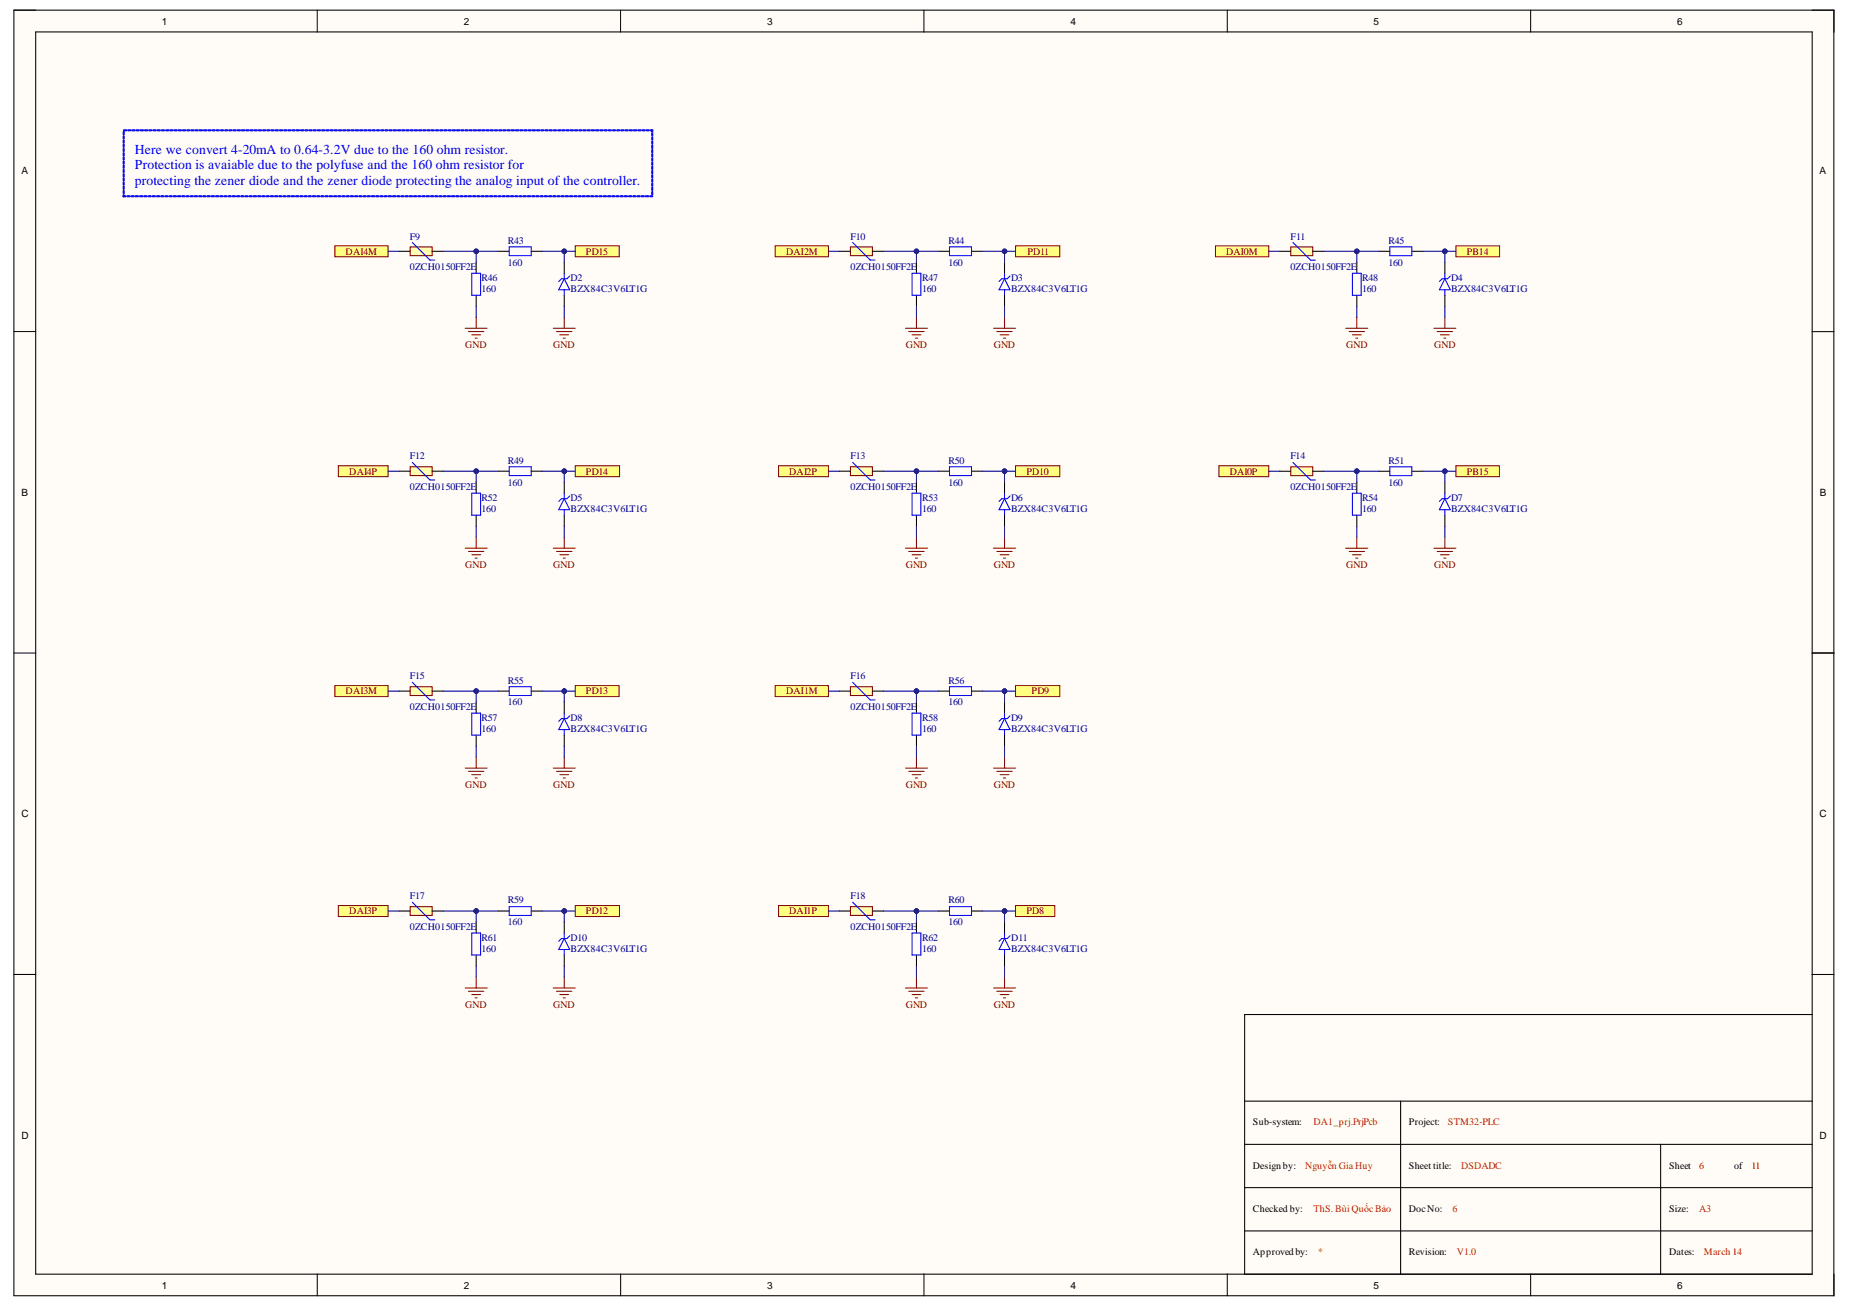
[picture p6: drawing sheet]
<svg xmlns="http://www.w3.org/2000/svg" width="297mm" height="210mm" viewBox="0 0 297 210" stroke-linecap="round" stroke-linejoin="round" font-family="sans-serif">
<defs><g id="words">
<g font-size="2.2" fill="#00f">
<text x="21.7" y="24.7">Here we convert 4-20mA to 0.64-3.2V due to the 160 ohm resistor.</text>
<text x="21.7" y="27.1">Protection is avaiable due to the polyfuse and the 160 ohm resistor for</text>
<text x="21.7" y="29.7">protecting the zener diode and the zener diode protecting the analog input of the controller.</text>
</g>
<g font-size="1.6">
<text x="26" y="4">1</text>
<text x="74.4" y="4">2</text>
<text x="123.2" y="4">3</text>
<text x="171.9" y="4">4</text>
<text x="220.5" y="4">5</text>
<text x="269.3" y="4">6</text>
<text x="3.5" y="28">A</text>
<text x="292.1" y="28">A</text>
<text x="3.5" y="79.6">B</text>
<text x="292.2" y="79.6">B</text>
<text x="3.5" y="131.3">C</text>
<text x="292.1" y="131.3">C</text>
<text x="3.5" y="182.8">D</text>
<text x="201.2" y="180.6">Sub-system:</text>
<text x="226.2" y="180.6">Project:</text>
<text x="292.1" y="182.8">D</text>
<text x="201.2" y="187.7">Design by:</text>
<text x="226.2" y="187.7">Sheet title:</text>
<text x="268" y="187.7">Sheet</text>
<text x="278.4" y="187.7">of</text>
<text x="201.2" y="194.6">Checked by:</text>
<text x="226.2" y="194.6">DocNo:</text>
<text x="268" y="194.6">Size:</text>
<text x="201.2" y="201.5">Approved by:</text>
<text x="226.2" y="201.5">Revision:</text>
<text x="268" y="201.5">Dates:</text>
<text x="26" y="206.9">1</text>
<text x="74.4" y="206.9">2</text>
<text x="123.2" y="206.9">3</text>
<text x="171.9" y="206.9">4</text>
<text x="220.5" y="206.9">5</text>
<text x="269.3" y="206.9">6</text>
</g>
<g font-size="1.6" fill="#800000">
<text x="55.5" y="40.9">DAI4M</text>
<text x="94.1" y="40.9">PD15</text>
<text x="126.2" y="40.9">DAI2M</text>
<text x="165" y="40.9">PD11</text>
<text x="196.9" y="40.9">DAI0M</text>
<text x="235.5" y="40.9">PB14</text>
<text x="74.7" y="55.9">GND</text>
<text x="88.8" y="55.9">GND</text>
<text x="145.4" y="55.9">GND</text>
<text x="159.6" y="55.9">GND</text>
<text x="216.2" y="55.9">GND</text>
<text x="230.3" y="55.9">GND</text>
<text x="56.1" y="76.3">DAI4P</text>
<text x="94.1" y="76.3">PD14</text>
<text x="126.7" y="76.3">DAI2P</text>
<text x="164.8" y="76.3">PD10</text>
<text x="197.5" y="76.3">DAI0P</text>
<text x="235.5" y="76.3">PB15</text>
<text x="74.7" y="91.2">GND</text>
<text x="88.8" y="91.2">GND</text>
<text x="145.4" y="91.2">GND</text>
<text x="159.6" y="91.2">GND</text>
<text x="216.2" y="91.2">GND</text>
<text x="230.3" y="91.2">GND</text>
<text x="55.5" y="111.5">DAI3M</text>
<text x="94.1" y="111.5">PD13</text>
<text x="126.2" y="111.5">DAI1M</text>
<text x="165.6" y="111.5">PD9</text>
<text x="74.7" y="126.5">GND</text>
<text x="88.8" y="126.5">GND</text>
<text x="145.4" y="126.5">GND</text>
<text x="159.6" y="126.5">GND</text>
<text x="56.1" y="146.8">DAI3P</text>
<text x="94.1" y="146.8">PD12</text>
<text x="126.7" y="146.8">DAI1P</text>
<text x="164.8" y="146.8">PD8</text>
<text x="74.7" y="161.9">GND</text>
<text x="88.8" y="161.9">GND</text>
<text x="145.4" y="161.9">GND</text>
<text x="159.6" y="161.9">GND</text>
</g>
<g font-size="1.6" fill="#000080">
<text x="65.8" y="38.5">F9</text>
<text x="81.6" y="39.1">R43</text>
<text x="136.5" y="38.5">F10</text>
<text x="152.3" y="39.1">R44</text>
<text x="207.2" y="38.5">F11</text>
<text x="222.9" y="39.1">R45</text>
<text x="65.8" y="43.4">0ZCH0150FF2E</text>
<text x="77.3" y="45.1">R46</text>
<text x="77.3" y="46.9">160</text>
<text x="81.6" y="42.7">160</text>
<text x="91.6" y="45.1">D2</text>
<text x="91.6" y="46.9">BZX84C3V6LT1G</text>
<text x="136.5" y="43.4">0ZCH0150FF2E</text>
<text x="148" y="45.1">R47</text>
<text x="148" y="46.9">160</text>
<text x="152.3" y="42.7">160</text>
<text x="162.3" y="45.1">D3</text>
<text x="162.3" y="46.9">BZX84C3V6LT1G</text>
<text x="207.2" y="43.4">0ZCH0150FF2E</text>
<text x="218.7" y="45.1">R48</text>
<text x="218.7" y="46.9">160</text>
<text x="222.9" y="42.7">160</text>
<text x="233" y="45.1">D4</text>
<text x="233" y="46.9">BZX84C3V6LT1G</text>
<text x="65.8" y="73.7">F12</text>
<text x="81.6" y="74.5">R49</text>
<text x="136.5" y="73.7">F13</text>
<text x="152.3" y="74.5">R50</text>
<text x="207.2" y="73.7">F14</text>
<text x="222.9" y="74.5">R51</text>
<text x="65.8" y="78.7">0ZCH0150FF2E</text>
<text x="77.3" y="80.5">R52</text>
<text x="77.3" y="82.3">160</text>
<text x="81.6" y="78">160</text>
<text x="91.6" y="80.5">D5</text>
<text x="91.6" y="82.3">BZX84C3V6LT1G</text>
<text x="136.5" y="78.7">0ZCH0150FF2E</text>
<text x="148" y="80.5">R53</text>
<text x="148" y="82.3">160</text>
<text x="152.3" y="78">160</text>
<text x="162.3" y="80.5">D6</text>
<text x="162.3" y="82.3">BZX84C3V6LT1G</text>
<text x="207.2" y="78.7">0ZCH0150FF2E</text>
<text x="218.7" y="80.5">R54</text>
<text x="218.7" y="82.3">160</text>
<text x="222.9" y="78">160</text>
<text x="233" y="80.5">D7</text>
<text x="233" y="82.3">BZX84C3V6LT1G</text>
<text x="65.8" y="109">F15</text>
<text x="81.6" y="109.8">R55</text>
<text x="81.6" y="113.3">160</text>
<text x="136.5" y="109">F16</text>
<text x="152.3" y="109.8">R56</text>
<text x="152.3" y="113.3">160</text>
<text x="65.8" y="114">0ZCH0150FF2E</text>
<text x="77.3" y="115.8">R57</text>
<text x="77.3" y="117.6">160</text>
<text x="91.6" y="115.8">D8</text>
<text x="91.6" y="117.6">BZX84C3V6LT1G</text>
<text x="136.5" y="114">0ZCH0150FF2E</text>
<text x="148" y="115.8">R58</text>
<text x="148" y="117.6">160</text>
<text x="162.3" y="115.8">D9</text>
<text x="162.3" y="117.6">BZX84C3V6LT1G</text>
<text x="65.8" y="144.4">F17</text>
<text x="65.8" y="149.4">0ZCH0150FF2E</text>
<text x="81.6" y="145.1">R59</text>
<text x="81.6" y="148.6">160</text>
<text x="136.5" y="144.4">F18</text>
<text x="136.5" y="149.4">0ZCH0150FF2E</text>
<text x="152.3" y="145.1">R60</text>
<text x="152.3" y="148.6">160</text>
<text x="77.3" y="151.1">R61</text>
<text x="77.3" y="152.8">160</text>
<text x="91.6" y="151.1">D10</text>
<text x="91.6" y="152.8">BZX84C3V6LT1G</text>
<text x="148" y="151.1">R62</text>
<text x="148" y="152.8">160</text>
<text x="162.3" y="151.1">D11</text>
<text x="162.3" y="152.8">BZX84C3V6LT1G</text>
</g>
<g font-size="1.6" fill="#f00">
<text x="210.9" y="180.6">DA1_prj.PrjPcb</text>
<text x="232.5" y="180.6">STM32-PLC</text>
<text x="209.6" y="187.7">Nguyễn Gia Huy</text>
<text x="234.6" y="187.7">DSDADC</text>
<text x="272.8" y="187.7">6</text>
<text x="281.2" y="187.7">11</text>
<text x="210.9" y="194.6">ThS. BùiQuốcBảo</text>
<text x="233.2" y="194.6">6</text>
<text x="272.8" y="194.6">A3</text>
<text x="211.7" y="201.5">*</text>
<text x="233.9" y="201.5">V1.0</text>
<text x="273.6" y="201.5">March 14</text>
</g>
</g></defs>
<g fill="#fffcf8">
<path d="M2.2 1.6h292.3v206.5h-292.3z" fill-rule="evenodd"/>
<path d="M5.8 5.2h285.1v199.4h-285.1z" fill-rule="evenodd"/>
</g>
<g fill="none" stroke="#000" stroke-width=".16">
<path d="M2.2 1.6h3.6M50.9 1.6v3.6M99.6 1.6v3.6M148.3 1.6v3.6M197.1 1.6v3.6M245.8 1.6v3.6M290.9 1.6h3.6v3.6M2.2 53.3h3.6M290.9 53.3h3.6M2.2 104.9h3.6M290.9 104.9h3.6M2.2 156.5h3.6"/>
<path d="M290.9 156.5h3.6M50.9 204.6v3.5M99.6 204.6v3.5M148.4 204.6v3.5M197.1 204.6v3.5M245.8 204.6v3.5M294.5 204.6v3.5"/>
</g>
<g fill="none" stroke="#000" stroke-width=".17">
<path d="M2.2 1.6h292.2v206.5h-292.2zM5.7 5.1h285.3v199.5h-285.3zM76.5 42.1v1.8M76.5 47.4v1.8M80 40.4h1.8M85.3 40.4h1.8M90.6 42.1v1.8M90.6 47.4v1.8M291 104.9h3.5M199.8 176.8h91.2M224.9 176.8v27.8M291 162.9h-91.2v41.7"/>
<path d="M199.8 183.8h91.2M199.8 190.7h91.2M199.8 197.7h91.2M266.6 183.8v20.8"/>
</g>
<path d="M81.8 39.6h3.5v1.5h-3.5zM75.7 43.9h1.5v3.5h-1.5zM90.6 44.8l.9 1.7h-1.8zM90.6 43.9v.9M90.6 46.5v.9M91.5 44.3l-.5 .5h-.8l-.5 .4" fill="none" stroke="#00f" stroke-width=".17"/>
<path d="M74.7 52.7h3.5M75.2 53.2h2.5M75.7 53.8h1.5M76.3 54.3h.3M76.5 50.9v1.8M88.8 52.7h3.6M89.4 53.2h2.4M89.9 53.8h1.4M90.4 54.3h.4M90.6 50.9v1.8" fill="none" stroke="#800000" stroke-width=".17"/>
<path d="M53.8 39.5h8.5v1.7h-8.5z" fill-rule="evenodd" fill="#ffff80"/>
<path d="M53.8 39.5h8.5v1.7h-8.5z" fill="none" stroke="#800000" stroke-width=".16"/>
<path d="M92.4 39.5h7v1.7h-7z" fill-rule="evenodd" fill="#ffff80"/>
<path d="M92.4 39.5h7v1.7h-7z" fill="none" stroke="#800000" stroke-width=".16"/>
<path d="M76.5 77.4v1.8M80 75.7h1.8M85.3 75.7h1.8M90.6 77.4v1.8M76.5 82.7v1.8M90.6 82.7v1.8" fill="none" stroke="#000" stroke-width=".17"/>
<path d="M75.7 79.2h1.5v3.5h-1.5zM81.8 75h3.5v1.4h-3.5zM90.6 79.2v.9M91.5 79.6l-.5 .5h-.8l-.5 .4M90.6 80.1l.9 1.8h-1.8zM90.6 81.9v.8" fill="none" stroke="#00f" stroke-width=".17"/>
<path d="M74.7 88h3.5M75.2 88.6h2.5M75.7 89.1h1.5M76.3 89.6h.3M76.5 86.3v1.7M88.8 88h3.6M89.4 88.6h2.4M89.9 89.1h1.4M90.4 89.6h.4M90.6 86.3v1.7" fill="none" stroke="#800000" stroke-width=".17"/>
<path d="M54.3 74.8h8v1.8h-8z" fill-rule="evenodd" fill="#ffff80"/>
<path d="M54.3 74.8h8v1.8h-8z" fill="none" stroke="#800000" stroke-width=".16"/>
<path d="M92.4 74.8h7.1v1.8h-7.1z" fill-rule="evenodd" fill="#ffff80"/>
<path d="M92.4 74.8h7.1v1.8h-7.1z" fill="none" stroke="#800000" stroke-width=".16"/>
<path d="M76.5 112.8v1.7M76.5 118.1v1.7M80 111h1.8M85.3 111h1.8M90.6 112.8v1.7M90.6 118.1v1.7" fill="none" stroke="#000" stroke-width=".17"/>
<path d="M75.7 114.5h1.5v3.6h-1.5zM81.8 110.3h3.5v1.4h-3.5zM90.6 115.4l.9 1.8h-1.8zM90.6 114.5v.9M90.6 117.2v.9M91.5 115l-.5 .4h-.8l-.5 .4" fill="none" stroke="#00f" stroke-width=".17"/>
<path d="M74.7 123.4h3.5M75.2 123.9h2.5M75.7 124.4h1.5M76.3 124.9h.3M76.5 121.6v1.8M88.8 123.4h3.6M89.4 123.9h2.4M89.9 124.4h1.4M90.4 124.9h.4M90.6 121.6v1.8" fill="none" stroke="#800000" stroke-width=".17"/>
<path d="M53.8 110.1h8.5v1.8h-8.5z" fill-rule="evenodd" fill="#ffff80"/>
<path d="M53.8 110.1h8.5v1.8h-8.5z" fill="none" stroke="#800000" stroke-width=".16"/>
<path d="M92.4 110.1h7v1.8h-7z" fill-rule="evenodd" fill="#ffff80"/>
<path d="M92.4 110.1h7v1.8h-7z" fill="none" stroke="#800000" stroke-width=".16"/>
<path d="M76.5 148.1v1.7M76.5 153.4v1.7M80 146.3h1.8M85.3 146.3h1.8M90.6 148.1v1.7M90.6 153.4v1.7" fill="none" stroke="#000" stroke-width=".17"/>
<path d="M75.7 149.8h1.5v3.6h-1.5zM81.8 145.6h3.5v1.4h-3.5zM90.6 150.7l.9 1.8h-1.8zM90.6 149.8v.9M90.6 152.5v.9M91.5 150.3l-.5 .4h-.8l-.5 .5" fill="none" stroke="#00f" stroke-width=".17"/>
<path d="M74.7 158.7h3.5M75.2 159.2h2.5M75.7 159.7h1.5M76.5 156.9v1.8M88.8 158.7h3.6M89.4 159.2h2.4M89.9 159.7h1.4M90.6 156.9v1.8M76.3 160.3h.3M90.4 160.3h.4" fill="none" stroke="#800000" stroke-width=".17"/>
<path d="M54.3 145.4h8v1.8h-8z" fill-rule="evenodd" fill="#ffff80"/>
<path d="M54.3 145.4h8v1.8h-8z" fill="none" stroke="#800000" stroke-width=".16"/>
<path d="M92.4 145.4h7.1v1.8h-7.1z" fill-rule="evenodd" fill="#ffff80"/>
<path d="M92.4 145.4h7.1v1.8h-7.1z" fill="none" stroke="#800000" stroke-width=".16"/>
<path d="M147.1 42.1v1.8M147.1 47.4v1.8M150.7 40.4h1.8M156 40.4h1.8M161.3 42.1v1.8M161.3 47.4v1.8" fill="none" stroke="#000" stroke-width=".17"/>
<path d="M152.5 39.6h3.5v1.5h-3.5zM146.4 43.9h1.5v3.5h-1.5zM161.3 44.8l.9 1.7h-1.8zM161.3 43.9v.9M161.3 46.5v.9M162.2 44.3l-.5 .5h-.9l-.4 .4" fill="none" stroke="#00f" stroke-width=".17"/>
<path d="M145.4 52.7h3.5M145.9 53.2h2.5M146.4 53.8h1.5M147 54.3h.3M147.1 50.9v1.8M159.5 52.7h3.6M160.1 53.2h2.4M160.6 53.8h1.4M161.1 54.3h.4M161.3 50.9v1.8" fill="none" stroke="#800000" stroke-width=".17"/>
<path d="M124.5 39.5h8.5v1.7h-8.5z" fill-rule="evenodd" fill="#ffff80"/>
<path d="M124.5 39.5h8.5v1.7h-8.5z" fill="none" stroke="#800000" stroke-width=".16"/>
<path d="M163.1 39.5h7.1v1.7h-7.1z" fill-rule="evenodd" fill="#ffff80"/>
<path d="M163.1 39.5h7.1v1.7h-7.1z" fill="none" stroke="#800000" stroke-width=".16"/>
<path d="M147.1 77.4v1.8M150.7 75.7h1.8M156 75.7h1.8M161.3 77.4v1.8M147.1 82.7v1.8M161.3 82.7v1.8" fill="none" stroke="#000" stroke-width=".17"/>
<path d="M146.4 79.2h1.5v3.5h-1.5zM152.5 75h3.5v1.4h-3.5zM161.3 79.2v.9M162.2 79.6l-.5 .5h-.9l-.4 .4M161.3 80.1l.9 1.8h-1.8zM161.3 81.9v.8" fill="none" stroke="#00f" stroke-width=".17"/>
<path d="M145.4 88h3.5M145.9 88.6h2.5M146.4 89.1h1.5M147 89.6h.3M147.1 86.3v1.7M159.5 88h3.6M160.1 88.6h2.4M160.6 89.1h1.4M161.1 89.6h.4M161.3 86.3v1.7" fill="none" stroke="#800000" stroke-width=".17"/>
<path d="M125 74.8h8v1.8h-8z" fill-rule="evenodd" fill="#ffff80"/>
<path d="M125 74.8h8v1.8h-8z" fill="none" stroke="#800000" stroke-width=".16"/>
<path d="M163.1 74.8h7.1v1.8h-7.1z" fill-rule="evenodd" fill="#ffff80"/>
<path d="M163.1 74.8h7.1v1.8h-7.1z" fill="none" stroke="#800000" stroke-width=".16"/>
<path d="M147.1 112.8v1.7M147.1 118.1v1.7M150.7 111h1.8M156 111h1.8M161.3 112.8v1.7M161.3 118.1v1.7" fill="none" stroke="#000" stroke-width=".17"/>
<path d="M146.4 114.5h1.5v3.6h-1.5zM152.5 110.3h3.5v1.4h-3.5zM161.3 115.4l.9 1.8h-1.8zM161.3 114.5v.9M161.3 117.2v.9M162.2 115l-.5 .4h-.9l-.4 .4" fill="none" stroke="#00f" stroke-width=".17"/>
<path d="M145.4 123.4h3.5M145.9 123.9h2.5M146.4 124.4h1.5M147 124.9h.3M147.1 121.6v1.8M159.5 123.4h3.6M160.1 123.9h2.4M160.6 124.4h1.4M161.1 124.9h.4M161.3 121.6v1.8" fill="none" stroke="#800000" stroke-width=".17"/>
<path d="M124.5 110.1h8.5v1.8h-8.5z" fill-rule="evenodd" fill="#ffff80"/>
<path d="M124.5 110.1h8.5v1.8h-8.5z" fill="none" stroke="#800000" stroke-width=".16"/>
<path d="M163.1 110.1h7.1v1.8h-7.1z" fill-rule="evenodd" fill="#ffff80"/>
<path d="M163.1 110.1h7.1v1.8h-7.1z" fill="none" stroke="#800000" stroke-width=".16"/>
<path d="M147.1 148.1v1.7M147.1 153.4v1.7M150.7 146.3h1.8M156 146.3h1.8M161.3 148.1v1.7M161.3 153.4v1.7" fill="none" stroke="#000" stroke-width=".17"/>
<path d="M146.4 149.8h1.5v3.6h-1.5zM152.5 145.6h3.5v1.4h-3.5zM161.3 150.7l.9 1.8h-1.8zM161.3 149.8v.9M161.3 152.5v.9M162.2 150.3l-.5 .4h-.9l-.4 .5" fill="none" stroke="#00f" stroke-width=".17"/>
<path d="M145.4 158.7h3.5M145.9 159.2h2.5M146.4 159.7h1.5M147.1 156.9v1.8M159.5 158.7h3.6M160.1 159.2h2.4M160.6 159.7h1.4M161.3 156.9v1.8M147 160.3h.3M161.1 160.3h.4" fill="none" stroke="#800000" stroke-width=".17"/>
<path d="M125 145.4h8v1.8h-8z" fill-rule="evenodd" fill="#ffff80"/>
<path d="M125 145.4h8v1.8h-8z" fill="none" stroke="#800000" stroke-width=".16"/>
<path d="M163.1 145.4h6.3v1.8h-6.3z" fill-rule="evenodd" fill="#ffff80"/>
<path d="M163.1 145.4h6.3v1.8h-6.3z" fill="none" stroke="#800000" stroke-width=".16"/>
<path d="M217.9 42.1v1.8M217.9 47.4v1.8M221.4 40.4h1.8M226.7 40.4h1.7M232 42.1v1.8M232 47.4v1.8" fill="none" stroke="#000" stroke-width=".17"/>
<path d="M223.2 39.6h3.5v1.5h-3.5zM217.1 43.9h1.5v3.5h-1.5zM232 44.8l.9 1.7h-1.8zM232 43.9v.9M232 46.5v.9M232.9 44.3l-.5 .5h-.9l-.4 .4" fill="none" stroke="#00f" stroke-width=".17"/>
<path d="M216.1 52.7h3.5M216.6 53.2h2.5M217.1 53.8h1.5M217.7 54.3h.3M217.9 51v1.7M230.2 52.7h3.6M230.8 53.2h2.4M231.3 53.8h1.4M231.8 54.3h.4M232 51v1.7" fill="none" stroke="#800000" stroke-width=".17"/>
<path d="M195.2 39.5h8.5v1.7h-8.5z" fill-rule="evenodd" fill="#ffff80"/>
<path d="M195.2 39.5h8.5v1.7h-8.5z" fill="none" stroke="#800000" stroke-width=".16"/>
<path d="M233.8 39.5h7v1.7h-7z" fill-rule="evenodd" fill="#ffff80"/>
<path d="M233.8 39.5h7v1.7h-7z" fill="none" stroke="#800000" stroke-width=".16"/>
<path d="M217.9 77.4v1.8M221.4 75.7h1.8M226.7 75.7h1.7M232 77.4v1.8M217.9 82.7v1.8M232 82.7v1.8" fill="none" stroke="#000" stroke-width=".17"/>
<path d="M217.1 79.2h1.5v3.5h-1.5zM223.2 75h3.5v1.4h-3.5zM232 79.2v.9M232.9 79.7l-.5 .4h-.9l-.4 .4M232 80.1l.9 1.8h-1.8zM232 81.9v.8" fill="none" stroke="#00f" stroke-width=".17"/>
<path d="M216.1 88h3.5M216.6 88.6h2.5M217.1 89.1h1.5M217.7 89.6h.3M217.9 86.3v1.7M230.2 88h3.6M230.8 88.6h2.4M231.3 89.1h1.4M231.8 89.6h.4M232 86.3v1.7" fill="none" stroke="#800000" stroke-width=".17"/>
<path d="M195.7 74.8h8v1.8h-8z" fill-rule="evenodd" fill="#ffff80"/>
<path d="M195.7 74.8h8v1.8h-8z" fill="none" stroke="#800000" stroke-width=".16"/>
<path d="M233.8 74.8h6.9v1.8h-6.9z" fill-rule="evenodd" fill="#ffff80"/>
<path d="M233.8 74.8h6.9v1.8h-6.9z" fill="none" stroke="#800000" stroke-width=".16"/>
<path d="M19.8 31.3l.1 .1v.2zM19.8 30.6l.1 .1v.4zM19.8 29.9l.1 .1v.4zM19.8 29.3h.1v.4zM19.8 28.6h.1v.5zM19.8 27.9l.1 .1v.4zM19.8 27.2l.1 .1v.4zM19.8 26.6h.1v.4zM19.8 25.9h.1v.5zM19.8 25.2l.1 .1v.4zM19.8 24.5l.1 .1v.4zM19.8 23.9h.1v.4zM19.8 23.2h.1v.5zM19.8 22.5l.1 .1v.4zM19.8 21.8l.1 .1v.4zM19.8 21.2h.1v.4zM19.9 20.9h.4l-.4 .1zM20.5 20.9h.5l-.4 .1zM21.2 20.9h.5l-.4 .1zM21.9 20.9h.5l-.5 .1zM22.6 20.9h.4l-.4 .1zM23.2 20.9h.5l-.4 .1zM23.9 20.9h.5l-.4 .1zM24.6 20.9h.5l-.4 .1zM25.3 20.9h.4l-.4 .1zM25.9 20.9h.5l-.4 .1zM26.6 20.9h.5l-.4 .1zM27.3 20.9h.5l-.4 .1zM28 20.9h.5l-.5 .1zM28.7 20.9h.4l-.4 .1zM29.3 20.9h.5l-.4 .1zM30 20.9h.5l-.4 .1zM30.7 20.9h.5l-.5 .1zM31.4 20.9h.4l-.4 .1zM32 20.9h.5l-.4 .1zM32.7 20.9h.5l-.4 .1zM33.4 20.9h.5l-.5 .1zM34.1 20.9h.4l-.4 .1zM34.7 20.9h.5l-.4 .1zM35.4 20.9h.5l-.4 .1zM36.1 20.9h.5l-.4 .1zM36.8 20.9h.5l-.5 .1zM37.4 20.9h.5l-.4 .1zM38.1 20.9h.5l-.4 .1zM38.8 20.9h.5l-.4 .1zM39.5 20.9h.5l-.5 .1zM40.2 20.9h.4l-.4 .1zM40.8 20.9h.5l-.4 .1zM41.5 20.9h.5l-.4 .1zM42.2 20.9h.5l-.5 .1zM42.9 20.9h.4l-.4 .1zM43.5 20.9h.5l-.4 .1zM44.2 20.9h.5l-.4 .1zM44.9 20.9h.5l-.4 .1zM45.6 20.9h.5l-.5 .1zM46.2 20.9h.5l-.4 .1zM46.9 20.9h.5l-.4 .1zM47.6 20.9h.5l-.4 .1zM48.3 20.9h.5l-.5 .1zM49 20.9h.4l-.4 .1zM49.6 20.9h.5l-.4 .1zM50.3 20.9h.5l-.4 .1zM51 20.9h.5l-.5 .1zM51.7 20.9h.4l-.4 .1zM52.3 20.9h.5l-.4 .1zM53 20.9h.5l-.4 .1zM53.7 20.9h.5l-.4 .1zM54.4 20.9h.5l-.5 .1zM55 20.9h.5l-.4 .1zM55.7 20.9h.5l-.4 .1zM56.4 20.9h.5l-.4 .1zM57.1 20.9h.5l-.5 .1zM57.8 20.9h.4l-.4 .1zM58.4 20.9h.5l-.4 .1zM59.1 20.9h.5l-.4 .1zM59.8 20.9h.5l-.5 .1zM60.5 20.9h.4l-.4 .1zM61.1 20.9h.5l-.4 .1zM61.8 20.9h.5l-.4 .1zM62.5 20.9h.5l-.4 .1zM63.2 20.9h.5l-.5 .1zM63.8 20.9h.5l-.4 .1zM64.5 20.9h.5l-.4 .1zM65.2 20.9h.5l-.4 .1zM65.9 20.9h.5l-.5 .1zM66.6 20.9h.4l-.4 .1zM67.2 20.9h.5l-.4 .1zM67.9 20.9h.5l-.4 .1zM68.6 20.9h.5l-.5 .1zM69.3 20.9h.4l-.4 .1zM69.9 20.9h.5l-.4 .1zM70.6 20.9h.5l-.4 .1zM71.3 20.9h.5l-.5 .1zM72 20.9h.4l-.4 .1zM72.6 20.9h.5l-.4 .1zM73.3 20.9h.5l-.4 .1zM74 20.9h.5l-.4 .1zM74.7 20.9h.5l-.5 .1zM75.3 20.9h.5l-.4 .1zM76 20.9h.5l-.4 .1zM76.7 20.9h.5l-.4 .1zM77.4 20.9h.5l-.5 .1zM78.1 20.9h.4l-.4 .1zM78.7 20.9h.5l-.4 .1zM79.4 20.9h.5l-.4 .1zM80.1 20.9h.5l-.5 .1zM80.8 20.9h.4l-.4 .1zM81.4 20.9h.5l-.4 .1zM82.1 20.9h.5l-.4 .1zM82.8 20.9h.5l-.4 .1zM83.5 20.9h.5l-.5 .1zM84.1 20.9h.5l-.4 .1zM84.8 20.9h.5l-.4 .1zM85.5 20.9h.5l-.4 .1zM86.2 20.9h.5l-.5 .1zM86.9 20.9h.4l-.4 .1zM87.5 20.9h.5l-.4 .1zM88.2 20.9h.5l-.4 .1zM88.9 20.9h.5l-.5 .1zM89.6 20.9h.4l-.4 .1zM90.2 20.9h.5l-.4 .1zM90.9 20.9h.5l-.4 .1zM91.6 20.9h.5l-.4 .1zM92.3 20.9h.5l-.5 .1zM92.9 20.9h.5l-.4 .1zM93.6 20.9h.5l-.4 .1zM94.3 20.9h.5l-.4 .1zM95 20.9h.5l-.5 .1zM95.7 20.9h.4l-.4 .1zM96.3 20.9h.5l-.4 .1zM97 20.9h.5l-.4 .1zM97.7 20.9h.5l-.5 .1zM98.4 20.9h.4l-.4 .1zM99 20.9h.5l-.4 .1zM99.7 20.9h.5l-.4 .1zM100.4 20.9h.5l-.4 .1zM101.1 20.9h.5l-.5 .1zM101.7 20.9h.5l-.4 .1zM102.4 20.9h.5l-.4 .1zM103.1 20.9h.5l-.4 .1zM103.8 20.9h.5l-.5 .1zM104.5 20.9l.3-.1v.3h-.1l-.1-.2 .1 .1h-.2zM104.7 21.3l.1 .1-.1 .4zM104.7 22l.1 .1-.1 .4zM104.7 22.7h.1l-.1 .5zM104.7 23.4h.1l-.1 .4zM104.7 24l.1 .1-.1 .4zM104.7 24.7l.1 .1-.1 .4zM104.7 25.4h.1l-.1 .5zM104.7 26.1h.1l-.1 .4zM104.7 26.7l.1 .1-.1 .4zM104.7 27.4l.1 .1-.1 .4zM104.7 28.1h.1l-.1 .5zM104.7 28.8h.1l-.1 .4zM104.7 29.4l.1 .1-.1 .4zM104.7 30.1l.1 .1-.1 .4zM104.7 30.8l.1 .1-.1 .4zM104.3 31.5h.5l-.4 .1zM103.7 31.5h.4l-.4 .1zM103 31.5h.5l-.5 .1zM102.3 31.5h.5l-.4 .1zM101.6 31.5h.5l-.4 .1zM101 31.5h.4l-.4 .1zM100.3 31.5h.5l-.5 .1zM99.6 31.5h.5l-.4 .1zM98.9 31.5h.5l-.4 .1zM98.2 31.5h.5l-.4 .1zM97.6 31.5h.5l-.5 .1zM96.9 31.5h.5l-.4 .1zM96.2 31.5h.5l-.4 .1zM95.5 31.5h.5l-.4 .1zM94.9 31.5h.4l-.4 .1zM94.2 31.5h.5l-.5 .1zM93.5 31.5h.5l-.4 .1zM92.8 31.5h.5l-.4 .1zM92.2 31.5h.4l-.4 .1zM91.5 31.5h.5l-.5 .1zM90.8 31.5h.5l-.4 .1zM90.1 31.5h.5l-.4 .1zM89.4 31.5h.5l-.4 .1zM88.8 31.5h.5l-.5 .1zM88.1 31.5h.5l-.4 .1zM87.4 31.5h.5l-.4 .1zM86.7 31.5h.5l-.4 .1zM86.1 31.5h.4l-.4 .1zM85.4 31.5h.5l-.5 .1zM84.7 31.5h.5l-.4 .1zM84 31.5h.5l-.4 .1zM83.4 31.5h.4l-.4 .1zM82.7 31.5h.5l-.5 .1zM82 31.5h.5l-.4 .1zM81.3 31.5h.5l-.4 .1zM80.6 31.5h.5l-.4 .1zM80 31.5h.5l-.5 .1zM79.3 31.5h.5l-.4 .1zM78.6 31.5h.5l-.4 .1zM77.9 31.5h.5l-.4 .1zM77.3 31.5h.4l-.4 .1zM76.6 31.5h.5l-.5 .1zM75.9 31.5h.5l-.4 .1zM75.2 31.5h.5l-.4 .1zM74.6 31.5h.4l-.4 .1zM73.9 31.5h.5l-.5 .1zM73.2 31.5h.5l-.4 .1zM72.5 31.5h.5l-.4 .1zM71.8 31.5h.5l-.4 .1zM71.2 31.5h.4l-.4 .1zM70.5 31.5h.5l-.4 .1zM69.8 31.5h.5l-.4 .1zM69.1 31.5h.5l-.4 .1zM68.5 31.5h.4l-.4 .1zM67.8 31.5h.5l-.5 .1zM67.1 31.5h.5l-.4 .1zM66.4 31.5h.5l-.4 .1zM65.8 31.5h.4l-.4 .1zM65.1 31.5h.5l-.5 .1zM64.4 31.5h.5l-.4 .1zM63.7 31.5h.5l-.4 .1zM63 31.5h.5l-.4 .1zM62.4 31.5h.5l-.5 .1zM61.7 31.5h.5l-.4 .1zM61 31.5h.5l-.4 .1zM60.3 31.5h.5l-.4 .1zM59.7 31.5h.4l-.4 .1zM59 31.5h.5l-.5 .1zM58.3 31.5h.5l-.4 .1zM57.6 31.5h.5l-.4 .1zM57 31.5h.4l-.4 .1zM56.3 31.5h.5l-.5 .1zM55.6 31.5h.5l-.4 .1zM54.9 31.5h.5l-.4 .1zM54.2 31.5h.5l-.4 .1zM53.6 31.5h.5l-.5 .1zM52.9 31.5h.5l-.4 .1zM52.2 31.5h.5l-.4 .1zM51.5 31.5h.5l-.4 .1zM50.9 31.5h.4l-.4 .1zM50.2 31.5h.5l-.5 .1zM49.5 31.5h.5l-.4 .1zM48.8 31.5h.5l-.4 .1zM48.2 31.5h.4l-.4 .1zM47.5 31.5h.5l-.5 .1zM46.8 31.5h.5l-.4 .1zM46.1 31.5h.5l-.4 .1zM45.5 31.5h.4l-.4 .1zM44.8 31.5h.5l-.5 .1zM44.1 31.5h.5l-.4 .1zM43.4 31.5h.5l-.4 .1zM42.7 31.5h.5l-.4 .1zM42.1 31.5h.4l-.4 .1zM41.4 31.5h.5l-.5 .1zM40.7 31.5h.5l-.4 .1zM40 31.5h.5l-.4 .1zM39.4 31.5h.4l-.4 .1zM38.7 31.5h.5l-.5 .1zM38 31.5h.5l-.4 .1zM37.3 31.5h.5l-.4 .1zM36.7 31.5h.4l-.4 .1zM36 31.5h.5l-.5 .1zM35.3 31.5h.5l-.4 .1zM34.6 31.5h.5l-.4 .1zM33.9 31.5h.5l-.4 .1zM33.3 31.5h.4l-.4 .1zM32.6 31.5h.5l-.5 .1zM31.9 31.5h.5l-.4 .1zM31.2 31.5h.5l-.4 .1zM30.6 31.5h.4l-.4 .1zM29.9 31.5h.5l-.5 .1zM29.2 31.5h.5l-.4 .1zM28.5 31.5h.5l-.4 .1zM27.9 31.5h.4l-.4 .1zM27.2 31.5h.5l-.5 .1zM26.5 31.5h.5l-.4 .1zM25.8 31.5h.5l-.4 .1zM25.1 31.5h.5l-.4 .1zM24.5 31.5h.5l-.5 .1zM23.8 31.5h.5l-.4 .1zM23.1 31.5h.5l-.4 .1zM22.4 31.5h.5l-.4 .1zM21.8 31.5h.4l-.4 .1zM21.1 31.5h.5l-.5 .1zM20.4 31.5h.5l-.4 .1zM19.8 31.5h.4l-.3 .1z" fill="#00f" stroke="#00f" stroke-width=".16"/>
<path d="M71.2 40.4h8.8" fill="none" stroke="#000080" stroke-width=".17"/>
<circle cx="76.5" cy="40.4" r=".35" fill="#000080"/>
<circle cx="76.5" cy="40.4" r=".35" fill="none" stroke="#000080" stroke-width=".16"/>
<path d="M76.5 40.4v1.7" fill="none" stroke="#000080" stroke-width=".17"/>
<circle cx="76.5" cy="40.4" r=".35" fill="#000080"/>
<circle cx="76.5" cy="40.4" r=".35" fill="none" stroke="#000080" stroke-width=".16"/>
<path d="M87.1 40.4h3.5v1.7" fill="none" stroke="#000080" stroke-width=".17"/>
<circle cx="90.6" cy="40.4" r=".35" fill="#000080"/>
<circle cx="90.6" cy="40.4" r=".35" fill="none" stroke="#000080" stroke-width=".16"/>
<path d="M62.3 40.4h1.8M90.6 40.4h1.8" fill="none" stroke="#000080" stroke-width=".17"/>
<circle cx="90.6" cy="40.4" r=".35" fill="#000080"/>
<circle cx="90.6" cy="40.4" r=".35" fill="none" stroke="#000080" stroke-width=".16"/>
<path d="M76.5 49.2v1.7M90.6 49.2v1.7M71.2 75.7h8.8" fill="none" stroke="#000080" stroke-width=".17"/>
<circle cx="76.5" cy="75.7" r=".35" fill="#000080"/>
<circle cx="76.5" cy="75.7" r=".35" fill="none" stroke="#000080" stroke-width=".16"/>
<path d="M76.5 75.7v1.7" fill="none" stroke="#000080" stroke-width=".17"/>
<circle cx="76.5" cy="75.7" r=".35" fill="#000080"/>
<circle cx="76.5" cy="75.7" r=".35" fill="none" stroke="#000080" stroke-width=".16"/>
<path d="M87.1 75.7h3.5v1.7" fill="none" stroke="#000080" stroke-width=".17"/>
<circle cx="90.6" cy="75.7" r=".35" fill="#000080"/>
<circle cx="90.6" cy="75.7" r=".35" fill="none" stroke="#000080" stroke-width=".16"/>
<path d="M62.3 75.7h1.8M90.6 75.7h1.8" fill="none" stroke="#000080" stroke-width=".17"/>
<circle cx="90.6" cy="75.7" r=".35" fill="#000080"/>
<circle cx="90.6" cy="75.7" r=".35" fill="none" stroke="#000080" stroke-width=".16"/>
<path d="M76.5 84.5v1.8M90.6 84.5v1.8M71.2 111h8.8" fill="none" stroke="#000080" stroke-width=".17"/>
<circle cx="76.5" cy="111" r=".35" fill="#000080"/>
<circle cx="76.5" cy="111" r=".35" fill="none" stroke="#000080" stroke-width=".16"/>
<path d="M76.5 111v1.8" fill="none" stroke="#000080" stroke-width=".17"/>
<circle cx="76.5" cy="111" r=".35" fill="#000080"/>
<circle cx="76.5" cy="111" r=".35" fill="none" stroke="#000080" stroke-width=".16"/>
<path d="M87.1 111h3.5v1.8" fill="none" stroke="#000080" stroke-width=".17"/>
<circle cx="90.6" cy="111" r=".35" fill="#000080"/>
<circle cx="90.6" cy="111" r=".35" fill="none" stroke="#000080" stroke-width=".16"/>
<path d="M62.3 111h1.8M90.6 111h1.8" fill="none" stroke="#000080" stroke-width=".17"/>
<circle cx="90.6" cy="111" r=".35" fill="#000080"/>
<circle cx="90.6" cy="111" r=".35" fill="none" stroke="#000080" stroke-width=".16"/>
<path d="M76.5 119.8v1.8M90.6 119.8v1.8M71.2 146.3h8.8" fill="none" stroke="#000080" stroke-width=".17"/>
<circle cx="76.5" cy="146.3" r=".35" fill="#000080"/>
<circle cx="76.5" cy="146.3" r=".35" fill="none" stroke="#000080" stroke-width=".16"/>
<path d="M76.5 146.3v1.8" fill="none" stroke="#000080" stroke-width=".17"/>
<circle cx="76.5" cy="146.3" r=".35" fill="#000080"/>
<circle cx="76.5" cy="146.3" r=".35" fill="none" stroke="#000080" stroke-width=".16"/>
<path d="M87.1 146.3h3.5v1.8" fill="none" stroke="#000080" stroke-width=".17"/>
<circle cx="90.6" cy="146.3" r=".35" fill="#000080"/>
<circle cx="90.6" cy="146.3" r=".35" fill="none" stroke="#000080" stroke-width=".16"/>
<path d="M62.3 146.3h1.8M90.6 146.3h1.8" fill="none" stroke="#000080" stroke-width=".17"/>
<circle cx="90.6" cy="146.3" r=".35" fill="#000080"/>
<circle cx="90.6" cy="146.3" r=".35" fill="none" stroke="#000080" stroke-width=".16"/>
<path d="M141.8 40.4h8.9M76.5 155.1v1.8M90.6 155.1v1.8" fill="none" stroke="#000080" stroke-width=".17"/>
<circle cx="147.1" cy="40.4" r=".35" fill="#000080"/>
<circle cx="147.1" cy="40.4" r=".35" fill="none" stroke="#000080" stroke-width=".16"/>
<path d="M147.1 40.4v1.7" fill="none" stroke="#000080" stroke-width=".17"/>
<circle cx="147.1" cy="40.4" r=".35" fill="#000080"/>
<circle cx="147.1" cy="40.4" r=".35" fill="none" stroke="#000080" stroke-width=".16"/>
<path d="M157.8 40.4h3.5v1.7" fill="none" stroke="#000080" stroke-width=".17"/>
<circle cx="161.3" cy="40.4" r=".35" fill="#000080"/>
<circle cx="161.3" cy="40.4" r=".35" fill="none" stroke="#000080" stroke-width=".16"/>
<path d="M161.3 40.4h1.8" fill="none" stroke="#000080" stroke-width=".17"/>
<circle cx="161.3" cy="40.4" r=".35" fill="#000080"/>
<circle cx="161.3" cy="40.4" r=".35" fill="none" stroke="#000080" stroke-width=".16"/>
<path d="M147.1 49.2v1.7M161.3 49.2v1.7M141.8 75.7h8.9" fill="none" stroke="#000080" stroke-width=".17"/>
<circle cx="147.1" cy="75.7" r=".35" fill="#000080"/>
<circle cx="147.1" cy="75.7" r=".35" fill="none" stroke="#000080" stroke-width=".16"/>
<path d="M147.1 75.7v1.7" fill="none" stroke="#000080" stroke-width=".17"/>
<circle cx="147.1" cy="75.7" r=".35" fill="#000080"/>
<circle cx="147.1" cy="75.7" r=".35" fill="none" stroke="#000080" stroke-width=".16"/>
<path d="M157.8 75.7h3.5v1.7" fill="none" stroke="#000080" stroke-width=".17"/>
<circle cx="161.3" cy="75.7" r=".35" fill="#000080"/>
<circle cx="161.3" cy="75.7" r=".35" fill="none" stroke="#000080" stroke-width=".16"/>
<path d="M161.3 75.7h1.8" fill="none" stroke="#000080" stroke-width=".17"/>
<circle cx="161.3" cy="75.7" r=".35" fill="#000080"/>
<circle cx="161.3" cy="75.7" r=".35" fill="none" stroke="#000080" stroke-width=".16"/>
<path d="M147.1 84.5v1.8M161.3 84.5v1.8M141.8 111h8.9" fill="none" stroke="#000080" stroke-width=".17"/>
<circle cx="147.1" cy="111" r=".35" fill="#000080"/>
<circle cx="147.1" cy="111" r=".35" fill="none" stroke="#000080" stroke-width=".16"/>
<path d="M147.1 111v1.8" fill="none" stroke="#000080" stroke-width=".17"/>
<circle cx="147.1" cy="111" r=".35" fill="#000080"/>
<circle cx="147.1" cy="111" r=".35" fill="none" stroke="#000080" stroke-width=".16"/>
<path d="M157.8 111h3.5v1.8" fill="none" stroke="#000080" stroke-width=".17"/>
<circle cx="161.3" cy="111" r=".35" fill="#000080"/>
<circle cx="161.3" cy="111" r=".35" fill="none" stroke="#000080" stroke-width=".16"/>
<path d="M161.3 111h1.8" fill="none" stroke="#000080" stroke-width=".17"/>
<circle cx="161.3" cy="111" r=".35" fill="#000080"/>
<circle cx="161.3" cy="111" r=".35" fill="none" stroke="#000080" stroke-width=".16"/>
<path d="M147.1 119.8v1.8M161.3 119.8v1.8M141.8 146.3h8.9" fill="none" stroke="#000080" stroke-width=".17"/>
<circle cx="147.1" cy="146.3" r=".35" fill="#000080"/>
<circle cx="147.1" cy="146.3" r=".35" fill="none" stroke="#000080" stroke-width=".16"/>
<path d="M147.1 146.3v1.8" fill="none" stroke="#000080" stroke-width=".17"/>
<circle cx="147.1" cy="146.3" r=".35" fill="#000080"/>
<circle cx="147.1" cy="146.3" r=".35" fill="none" stroke="#000080" stroke-width=".16"/>
<path d="M157.8 146.3h3.5v1.8" fill="none" stroke="#000080" stroke-width=".17"/>
<circle cx="161.3" cy="146.3" r=".35" fill="#000080"/>
<circle cx="161.3" cy="146.3" r=".35" fill="none" stroke="#000080" stroke-width=".16"/>
<path d="M161.3 146.3h1.8" fill="none" stroke="#000080" stroke-width=".17"/>
<circle cx="161.3" cy="146.3" r=".35" fill="#000080"/>
<circle cx="161.3" cy="146.3" r=".35" fill="none" stroke="#000080" stroke-width=".16"/>
<path d="M212.5 40.4h8.9M147.1 155.1v1.8M161.3 155.1v1.8" fill="none" stroke="#000080" stroke-width=".17"/>
<circle cx="217.8" cy="40.4" r=".35" fill="#000080"/>
<circle cx="217.8" cy="40.4" r=".35" fill="none" stroke="#000080" stroke-width=".16"/>
<path d="M217.9 40.4v1.7" fill="none" stroke="#000080" stroke-width=".17"/>
<circle cx="217.8" cy="40.4" r=".35" fill="#000080"/>
<circle cx="217.8" cy="40.4" r=".35" fill="none" stroke="#000080" stroke-width=".16"/>
<path d="M228.4 40.4h3.6v1.7" fill="none" stroke="#000080" stroke-width=".17"/>
<circle cx="232" cy="40.4" r=".35" fill="#000080"/>
<circle cx="232" cy="40.4" r=".35" fill="none" stroke="#000080" stroke-width=".16"/>
<path d="M203.7 40.4h1.8M232 40.4h1.8" fill="none" stroke="#000080" stroke-width=".17"/>
<circle cx="232" cy="40.4" r=".35" fill="#000080"/>
<circle cx="232" cy="40.4" r=".35" fill="none" stroke="#000080" stroke-width=".16"/>
<path d="M217.9 49.2v1.8M232 49.2v1.8M212.5 75.7h8.9" fill="none" stroke="#000080" stroke-width=".17"/>
<circle cx="217.8" cy="75.7" r=".35" fill="#000080"/>
<circle cx="217.8" cy="75.7" r=".35" fill="none" stroke="#000080" stroke-width=".16"/>
<path d="M217.9 75.7v1.7" fill="none" stroke="#000080" stroke-width=".17"/>
<circle cx="217.8" cy="75.7" r=".35" fill="#000080"/>
<circle cx="217.8" cy="75.7" r=".35" fill="none" stroke="#000080" stroke-width=".16"/>
<path d="M228.4 75.7h3.6v1.7" fill="none" stroke="#000080" stroke-width=".17"/>
<circle cx="232" cy="75.7" r=".35" fill="#000080"/>
<circle cx="232" cy="75.7" r=".35" fill="none" stroke="#000080" stroke-width=".16"/>
<path d="M203.7 75.7h1.8M232 75.7h1.8" fill="none" stroke="#000080" stroke-width=".17"/>
<circle cx="232" cy="75.7" r=".35" fill="#000080"/>
<circle cx="232" cy="75.7" r=".35" fill="none" stroke="#000080" stroke-width=".16"/>
<path d="M133 40.4h1.8M133 75.7h1.8M217.9 84.5v1.8M232 84.5v1.8M133 111h1.8M133 146.3h1.8" fill="none" stroke="#000080" stroke-width=".17"/>
<path d="M65.8 39.6h3.6v1.5h-3.6z" fill-rule="evenodd" fill="#ffffb0"/>
<path d="M65.8 39.6h3.6v1.5h-3.6z" fill="none" stroke="#800000" stroke-width=".17"/>
<path d="M66.2 38.9l2.8 2.9h.8" fill="none" stroke="#00f" stroke-width=".17"/>
<path d="M64.1 40.4h1.7M69.4 40.4h1.8" fill="none" stroke="#000" stroke-width=".17"/>
<path d="M65.8 75h3.6v1.4h-3.6z" fill-rule="evenodd" fill="#ffffb0"/>
<path d="M65.8 75h3.6v1.4h-3.6z" fill="none" stroke="#800000" stroke-width=".17"/>
<path d="M66.2 74.3l2.8 2.8h.8" fill="none" stroke="#00f" stroke-width=".17"/>
<path d="M64.1 75.7h1.7M69.4 75.7h1.8" fill="none" stroke="#000" stroke-width=".17"/>
<path d="M65.8 110.3h3.6v1.4h-3.6z" fill-rule="evenodd" fill="#ffffb0"/>
<path d="M65.8 110.3h3.6v1.4h-3.6z" fill="none" stroke="#800000" stroke-width=".17"/>
<path d="M66.2 109.6l2.8 2.8h.8" fill="none" stroke="#00f" stroke-width=".17"/>
<path d="M64.1 111h1.7M69.4 111h1.8" fill="none" stroke="#000" stroke-width=".17"/>
<path d="M65.8 145.6h3.6v1.4h-3.6z" fill-rule="evenodd" fill="#ffffb0"/>
<path d="M65.8 145.6h3.6v1.4h-3.6z" fill="none" stroke="#800000" stroke-width=".17"/>
<path d="M66.2 144.9l2.8 2.8h.8" fill="none" stroke="#00f" stroke-width=".17"/>
<path d="M64.1 146.3h1.7M69.4 146.3h1.8" fill="none" stroke="#000" stroke-width=".17"/>
<path d="M136.5 145.6h3.6v1.4h-3.6z" fill-rule="evenodd" fill="#ffffb0"/>
<path d="M136.5 145.6h3.6v1.4h-3.6z" fill="none" stroke="#800000" stroke-width=".17"/>
<path d="M136.9 144.9l2.8 2.8h.8" fill="none" stroke="#00f" stroke-width=".17"/>
<path d="M134.8 146.3h1.7M140.1 146.3h1.7" fill="none" stroke="#000" stroke-width=".17"/>
<path d="M136.5 110.3h3.6v1.4h-3.6z" fill-rule="evenodd" fill="#ffffb0"/>
<path d="M136.5 110.3h3.6v1.4h-3.6z" fill="none" stroke="#800000" stroke-width=".17"/>
<path d="M136.9 109.6l2.8 2.8h.8" fill="none" stroke="#00f" stroke-width=".17"/>
<path d="M134.8 111h1.7M140.1 111h1.7" fill="none" stroke="#000" stroke-width=".17"/>
<path d="M136.5 75h3.6v1.4h-3.6z" fill-rule="evenodd" fill="#ffffb0"/>
<path d="M136.5 75h3.6v1.4h-3.6z" fill="none" stroke="#800000" stroke-width=".17"/>
<path d="M136.9 74.3l2.8 2.8h.8" fill="none" stroke="#00f" stroke-width=".17"/>
<path d="M134.8 75.7h1.7M140.1 75.7h1.7" fill="none" stroke="#000" stroke-width=".17"/>
<path d="M136.5 39.6h3.6v1.5h-3.6z" fill-rule="evenodd" fill="#ffffb0"/>
<path d="M136.5 39.6h3.6v1.5h-3.6z" fill="none" stroke="#800000" stroke-width=".17"/>
<path d="M136.9 38.9l2.8 2.9h.8" fill="none" stroke="#00f" stroke-width=".17"/>
<path d="M134.8 40.4h1.7M140.1 40.4h1.7" fill="none" stroke="#000" stroke-width=".17"/>
<path d="M207.2 39.6h3.6v1.5h-3.6z" fill-rule="evenodd" fill="#ffffb0"/>
<path d="M207.2 39.6h3.6v1.5h-3.6z" fill="none" stroke="#800000" stroke-width=".17"/>
<path d="M207.6 38.9l2.8 2.9h.8" fill="none" stroke="#00f" stroke-width=".17"/>
<path d="M205.5 40.4h1.7M210.8 40.4h1.7" fill="none" stroke="#000" stroke-width=".17"/>
<path d="M207.2 75h3.6v1.4h-3.6z" fill-rule="evenodd" fill="#ffffb0"/>
<path d="M207.2 75h3.6v1.4h-3.6z" fill="none" stroke="#800000" stroke-width=".17"/>
<path d="M207.6 74.3l2.8 2.8h.8" fill="none" stroke="#00f" stroke-width=".17"/>
<path d="M205.5 75.7h1.7M210.8 75.7h1.7" fill="none" stroke="#000" stroke-width=".17"/>
<use href="#words"/>
</svg>
